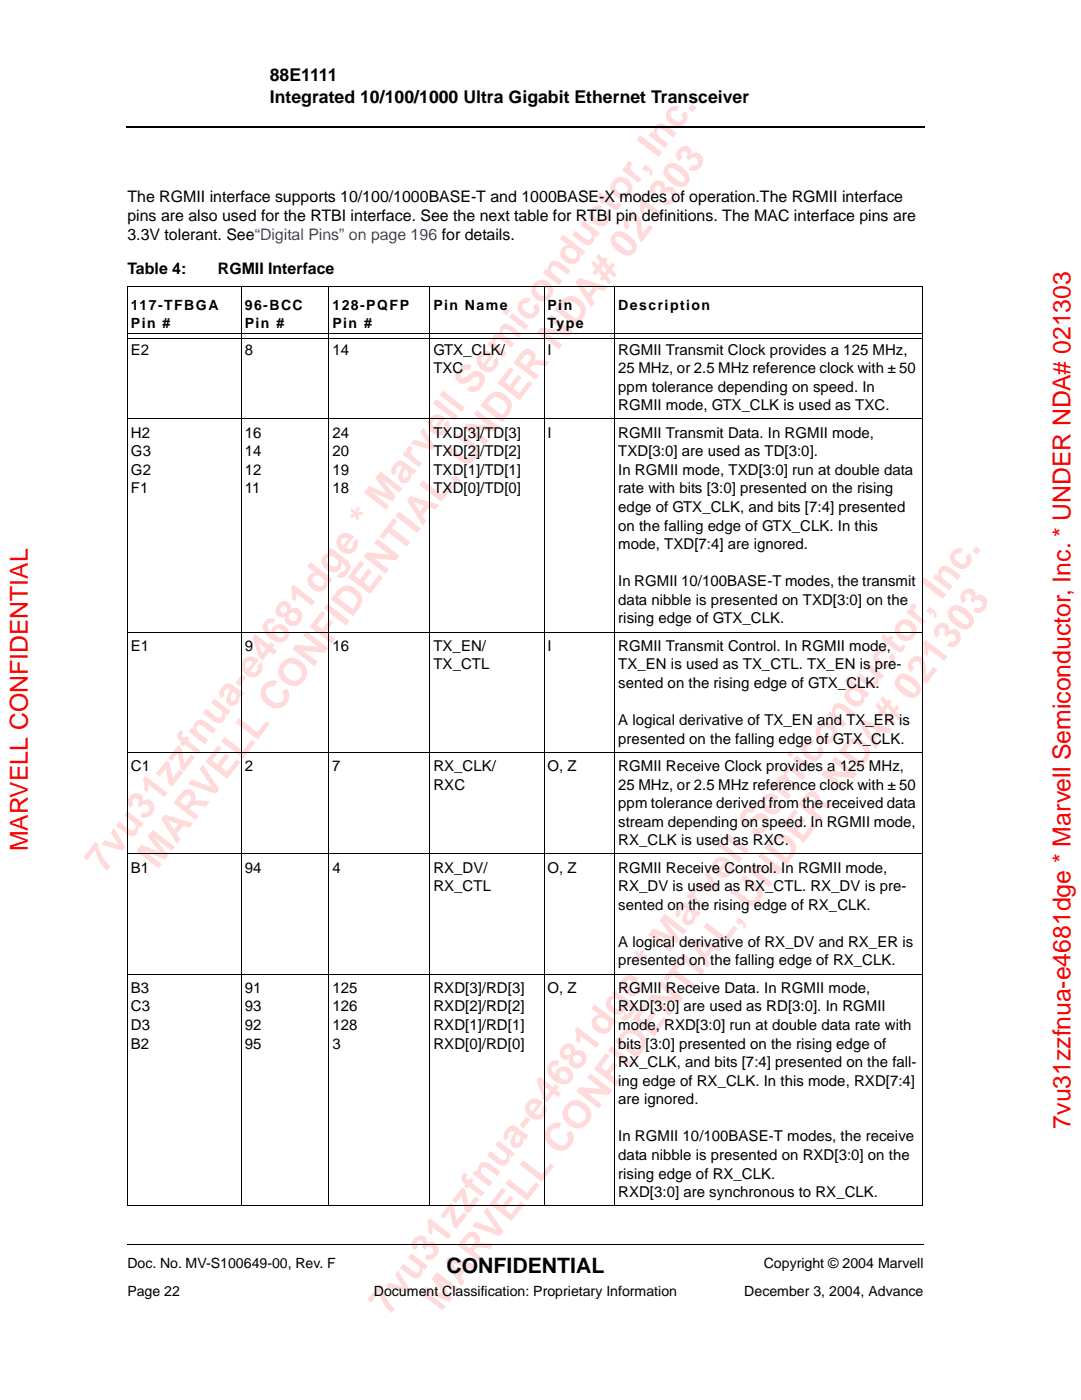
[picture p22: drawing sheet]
<svg xmlns="http://www.w3.org/2000/svg" width="216mm" height="279mm" viewBox="0 0 216 279" stroke-linecap="round" stroke-linejoin="round" font-family="sans-serif">
<defs><g id="words">
<g font-size="7.8" fill="#ffdada">
<text x="31.3" y="173.7" transform="rotate(-52 31.3 173.7)">MARVELL CONFIDENTIAL, UNDER NDA# 021303</text>
<text x="20.8" y="174.6" transform="rotate(-52 20.8 174.6)">7vu31zzfnua-e4681dge * Marvell Semiconductor, Inc.</text>
<text x="77.5" y="262.8" transform="rotate(-52 77.5 262.8)">7vu31zzfnua-e4681dge * Marvell Semiconductor, Inc.</text>
<text x="87.9" y="262" transform="rotate(-52 87.9 262)">MARVELL CONFIDENTIAL, UNDER NDA# 021303</text>
</g>
<g font-size="4.9" fill="#f00">
<text x="5.5" y="169.9" transform="rotate(-90 5.5 169.9)">MARVELL CONFIDENTIAL</text>
<text x="213.5" y="225.2" transform="rotate(-90 213.5 225.2)">7vu31zzfnua-e4681dge * Marvell Semiconductor, Inc. * UNDER NDA# 021303</text>
</g>
<text font-size="4.2" x="89" y="254">CONFIDENTIAL</text>
<g font-size="3.5">
<text x="53.8" y="16.3">88E1111</text>
<text x="53.8" y="20.5">Integrated 10/100/1000 Ultra Gigabit Ethernet Transceiver</text>
</g>
<g font-size="3.2">
<text x="25.4" y="40.2">The RGMII interface supports 10/100/1000BASE-T and 1000BASE-X modes of operation.The RGMII interface</text>
<text x="25.4" y="44.1">pins are also used for the RTBI interface. See the next table for RTBI pin definitions. The MAC interface pins are</text>
<text x="25.4" y="48">3.3V tolerant. See“Digital Pins” on page 196 for details.</text>
<text x="25.4" y="54.7">Table 4:</text>
<text x="43.5" y="54.7">RGMII Interface</text>
</g>
<g font-size="3">
<text x="26.1" y="70.8">E2</text>
<text x="48.8" y="70.8">8</text>
<text x="66.3" y="70.8">14</text>
<text x="86.4" y="70.8">GTX_CLK/</text>
<text x="109.2" y="70.8">I</text>
<text x="123.3" y="70.8">RGMII Transmit Clock provides a 125 MHz,</text>
<text x="86.4" y="74.5">TXC</text>
<text x="123.3" y="74.5">25 MHz, or 2.5 MHz reference clock with ± 50</text>
<text x="123.3" y="78.2">ppm tolerance depending on speed. In</text>
<text x="123.3" y="81.9">RGMII mode, GTX_CLK is used as TXC.</text>
<text x="26.1" y="87.4">H2</text>
<text x="48.8" y="87.4">16</text>
<text x="66.3" y="87.4">24</text>
<text x="86.4" y="87.4">TXD[3]/TD[3]</text>
<text x="109.2" y="87.4">I</text>
<text x="123.3" y="87.4">RGMII Transmit Data. In RGMII mode,</text>
<text x="26.1" y="91.1">G3</text>
<text x="26.1" y="94.8">G2</text>
<text x="48.8" y="91.1">14</text>
<text x="48.8" y="94.8">12</text>
<text x="66.3" y="91.1">20</text>
<text x="66.3" y="94.8">19</text>
<text x="86.4" y="91.1">TXD[2]/TD[2]</text>
<text x="86.4" y="94.8">TXD[1]/TD[1]</text>
<text x="123.3" y="91.1">TXD[3:0] are used as TD[3:0].</text>
<text x="123.3" y="94.8">In RGMII mode, TXD[3:0] run at double data</text>
<text x="26.1" y="98.5">F1</text>
<text x="48.8" y="98.5">11</text>
<text x="66.3" y="98.5">18</text>
<text x="86.4" y="98.5">TXD[0]/TD[0]</text>
<text x="123.3" y="98.5">rate with bits [3:0] presented on the rising</text>
<text x="123.3" y="102.2">edge of GTX_CLK, and bits [7:4] presented</text>
<text x="123.3" y="105.9">on the falling edge of GTX_CLK. In this</text>
<text x="123.3" y="109.6">mode, TXD[7:4] are ignored.</text>
<text x="123.3" y="117">In RGMII 10/100BASE-T modes, the transmit</text>
<text x="123.3" y="120.7">data nibble is presented on TXD[3:0] on the</text>
<text x="123.3" y="124.4">rising edge of GTX_CLK.</text>
<text x="26.1" y="129.9">E1</text>
<text x="48.8" y="129.9">9</text>
<text x="66.3" y="129.9">16</text>
<text x="86.4" y="129.9">TX_EN/</text>
<text x="109.2" y="129.9">I</text>
<text x="123.3" y="129.9">RGMII Transmit Control. In RGMII mode,</text>
<text x="86.4" y="133.6">TX_CTL</text>
<text x="123.3" y="133.6">TX_EN is used as TX_CTL. TX_EN is pre-</text>
<text x="123.3" y="137.3">sented on the rising edge of GTX_CLK.</text>
<text x="123.3" y="144.7">A logical derivative of TX_EN and TX_ER is</text>
<text x="123.3" y="148.4">presented on the falling edge of GTX_CLK.</text>
<text x="26.1" y="153.9">C1</text>
<text x="48.8" y="153.9">2</text>
<text x="66.3" y="153.9">7</text>
<text x="86.4" y="153.9">RX_CLK/</text>
<text x="109.2" y="153.9">O, Z</text>
<text x="123.3" y="153.9">RGMII Receive Clock provides a 125 MHz,</text>
<text x="86.4" y="157.6">RXC</text>
<text x="123.3" y="157.6">25 MHz, or 2.5 MHz reference clock with ± 50</text>
<text x="123.3" y="161.3">ppm tolerance derived from the received data</text>
<text x="123.3" y="165">stream depending on speed. In RGMII mode,</text>
<text x="123.3" y="168.7">RX_CLK is used as RXC.</text>
<text x="26.1" y="174.2">B1</text>
<text x="48.8" y="174.2">94</text>
<text x="66.3" y="174.2">4</text>
<text x="86.4" y="174.2">RX_DV/</text>
<text x="86.4" y="177.9">RX_CTL</text>
<text x="109.2" y="174.2">O, Z</text>
<text x="123.3" y="177.9">RX_DV is used as RX_CTL. RX_DV is pre-</text>
<text x="123.3" y="174.2">RGMII Receive Control. In RGMII mode,</text>
<text x="123.3" y="181.6">sented on the rising edge of RX_CLK.</text>
<text x="123.3" y="189">A logical derivative of RX_DV and RX_ER is</text>
<text x="123.3" y="192.7">presented on the falling edge of RX_CLK.</text>
<text x="26.1" y="198.2">B3</text>
<text x="26.1" y="201.9">C3</text>
<text x="48.8" y="198.2">91</text>
<text x="48.8" y="201.9">93</text>
<text x="66.3" y="198.2">125</text>
<text x="66.3" y="201.9">126</text>
<text x="86.4" y="198.2">RXD[3]/RD[3]</text>
<text x="86.4" y="201.9">RXD[2]/RD[2]</text>
<text x="109.2" y="198.2">O, Z</text>
<text x="123.3" y="198.2">RGMII Receive Data. In RGMII mode,</text>
<text x="123.3" y="201.9">RXD[3:0] are used as RD[3:0]. In RGMII</text>
<text x="26.1" y="205.6">D3</text>
<text x="26.1" y="209.3">B2</text>
<text x="48.8" y="205.6">92</text>
<text x="48.8" y="209.3">95</text>
<text x="66.3" y="205.6">128</text>
<text x="66.3" y="209.3">3</text>
<text x="86.4" y="205.6">RXD[1]/RD[1]</text>
<text x="86.4" y="209.3">RXD[0]/RD[0]</text>
<text x="123.3" y="205.6">mode, RXD[3:0] run at double data rate with</text>
<text x="123.3" y="209.3">bits [3:0] presented on the rising edge of</text>
<text x="123.3" y="213">RX_CLK, and bits [7:4] presented on the fall-</text>
<text x="123.3" y="216.7">ing edge of RX_CLK. In this mode, RXD[7:4]</text>
<text x="123.3" y="220.4">are ignored.</text>
<text x="123.3" y="227.8">In RGMII 10/100BASE-T modes, the receive</text>
<text x="123.3" y="231.5">data nibble is presented on RXD[3:0] on the</text>
<text x="123.3" y="235.2">rising edge of RX_CLK.</text>
<text x="123.3" y="238.9">RXD[3:0] are synchronous to RX_CLK.</text>
</g>
<g font-size="2.8">
<text x="26.1" y="61.9">117-TFBGA</text>
<text x="26.1" y="65.4">Pin #</text>
<text x="48.8" y="61.9">96-BCC</text>
<text x="48.8" y="65.4">Pin #</text>
<text x="66.3" y="61.9">128-PQFP</text>
<text x="66.3" y="65.4">Pin #</text>
<text x="86.4" y="61.9">Pin Name</text>
<text x="109.2" y="61.9">Pin</text>
<text x="109.2" y="65.4">Type</text>
<text x="123.3" y="61.9">Description</text>
<text x="25.4" y="253.1">Doc. No. MV-S100649-00, Rev. F</text>
<text x="152.3" y="253.1">Copyright © 2004 Marvell</text>
<text x="25.4" y="258.7">Page 22</text>
<text x="74.5" y="258.7">Document Classification: Proprietary Information</text>
<text x="148.4" y="258.7">December 3, 2004, Advance</text>
</g>
</g></defs>
<path d="M25.2 25.2h.2v.4h-.2z" fill="#000"/>
<path d="M25.4 25.4h159" fill="none" stroke="#000" stroke-width=".36"/>
<path d="M25.4 248.4h158.7" fill="none" stroke="#000" stroke-width=".2"/>
<path d="M23.2 6.8h28.5v17.9h-28.5z" fill="#fff"/>
<g fill="none" stroke="#000" stroke-width=".2">
<path d="M25.4 57.1h158.6M25.4 57.2v183.4M48.1 57.1v183.5M65.6 57.1v183.5M85.7 57.1v183.5M108.5 57.1v183.5M122.6 57.1v183.5M184 57.2v183.4M25.4 66.6h158.6M25.4 67.5h158.6M25.4 83.6h158.6M25.4 126.1h158.6"/>
<path d="M25.4 150.1h158.6M25.4 170.4h158.6M25.4 194.4h158.6M25.4 240.6h158.6"/>
</g>
<use href="#words"/>
</svg>
